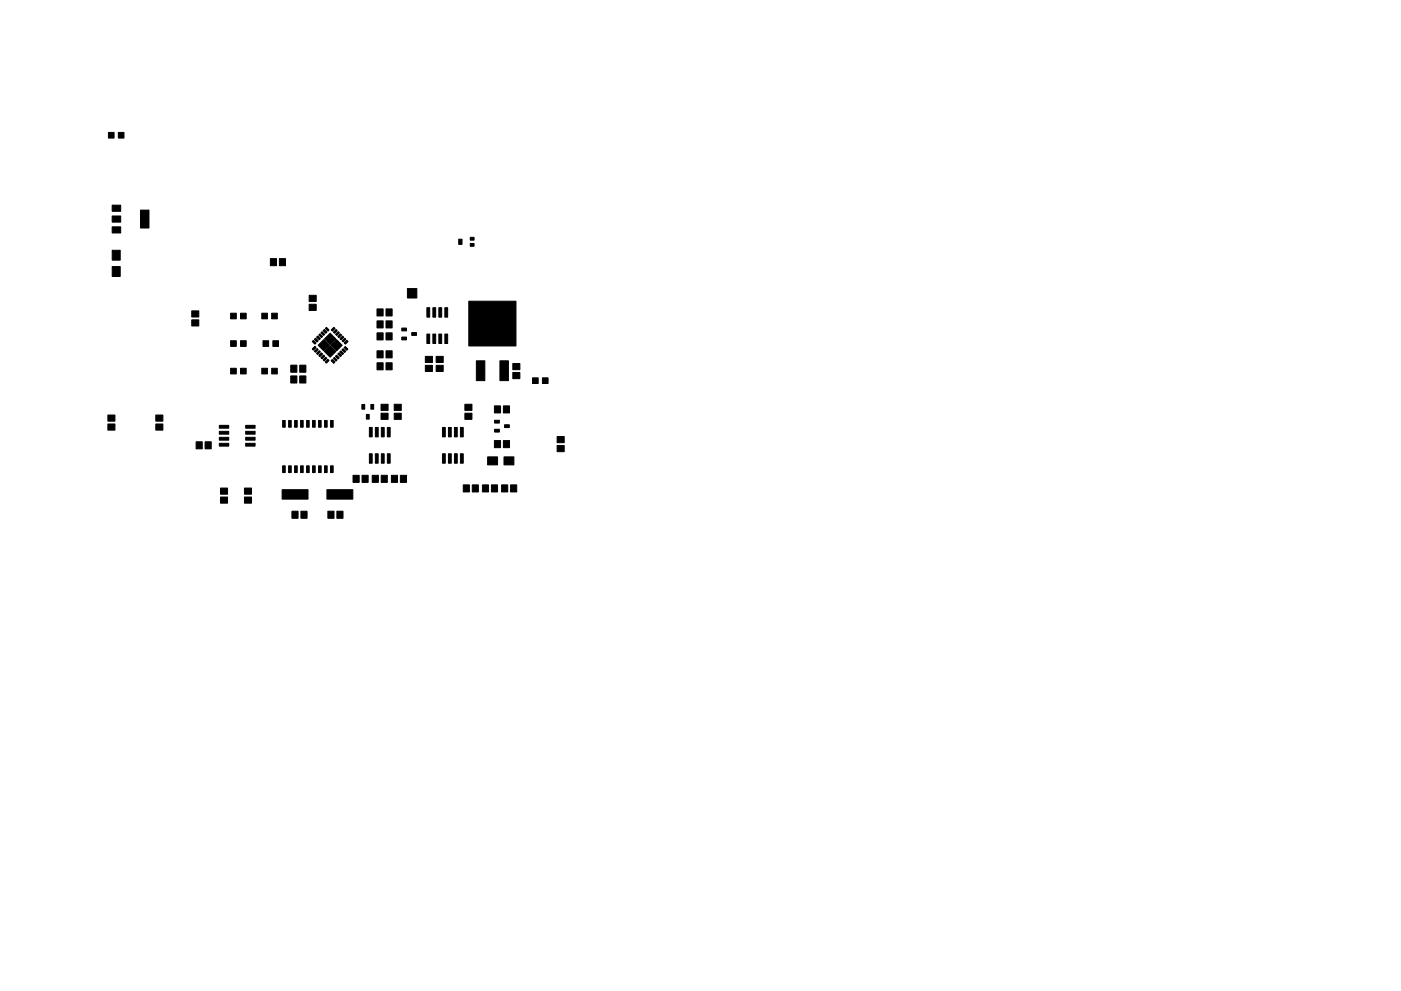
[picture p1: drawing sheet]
<svg xmlns="http://www.w3.org/2000/svg" width="297mm" height="210mm" viewBox="0 0 297 210" stroke-linecap="round" stroke-linejoin="round" font-family="sans-serif">
<g fill="#000" stroke="#000" stroke-width=".21">
<path d="M23 28.1h1.2v1.2h-1.2zM25.1 28.1h1.2v1.2h-1.2zM23.8 43.5h1.8v1.3h-1.8zM23.8 45.8h1.8v1.3h-1.8zM23.8 48.1h1.8v1.3h-1.8zM23.8 53.1h1.7v2.1h-1.7zM23.8 56.6h1.7v2.1h-1.7zM29.8 44.6h1.8v3.8h-1.8zM57.3 54.9h1.3v1.5h-1.3zM59.2 54.9h1.3v1.5h-1.3zM97.3 50.8h.7v1.1h-.7zM99.7 51.7h.8v.6h-.8z"/>
<path d="M99.7 50.4h.8v.6h-.8zM40.7 67.9h1.5v1.3h-1.5zM40.7 66h1.5v1.3h-1.5zM48.9 72.3h1.2v1.2h-1.2zM48.9 78.1h1.2v1.2h-1.2zM48.9 66.5h1.2v1.1h-1.2zM51 72.3h1.2v1.2h-1.2zM51 78.1h1.2v1.2h-1.2zM51 66.5h1.2v1.1h-1.2zM55.8 72.3h1.2v1.2h-1.2zM55.5 66.5h1.2v1.1h-1.2zM55.5 78.1h1.2v1.2h-1.2z"/>
<path d="M57.9 72.3h1.2v1.2h-1.2zM57.6 66.5h1.2v1.1h-1.2zM57.6 78.1h1.2v1.2h-1.2zM61.6 77.5h1.3v1.5h-1.3zM61.6 79.8h1.3v1.5h-1.3zM63.5 77.5h1.3v1.5h-1.3zM63.5 79.8h1.3v1.5h-1.3zM65.5 64.6h1.5v1.3h-1.5zM65.5 62.7h1.5v1.3h-1.5zM66.4 72.2l.6 .6-.2 .2-.6-.5zM66.8 73.5l.2 .2-.6 .6-.2-.3zM66.7 72l.2-.3 .6 .6-.3 .3z"/>
<path d="M67.2 73.9l.3 .3-.6 .6-.2-.3zM67.1 71.5l.3-.2 .5 .6-.2 .2zM67.7 74.4l.2 .2-.5 .6-.3-.2zM67.6 71.1l.2-.3 .6 .6-.3 .2zM67.6 75.4l.5-.5 .3 .2-.6 .6zM68 70.6l.3-.2 .6 .5-.3 .3zM68 75.9l.6-.6 .2 .3-.5 .5zM68.7 72l1.2 1.2-1.2 1.3-1.2-1.3zM68.7 69.9l.6 .6-.2 .2-.6-.5zM69.1 75.8l.2 .2-.6 .6-.2-.3zM69 69.7l.2-.3 .6 .6-.3 .3zM69.5 76.2l.3 .3-.6 .6-.2-.3z"/>
<path d="M68.8 71.9l1.2-1.2 1.2 1.2-1.2 1.2zM70 73.4l1.2 1.2-1.2 1.2-1.2-1.2zM70.2 76.5l.2-.2 .6 .5-.2 .3zM70.2 70l.6-.6 .2 .3-.5 .6zM70.7 76.1l.2-.3 .6 .6-.3 .2zM70.7 70.5l.6-.6 .2 .3-.6 .5zM71.3 72l1.2 1.2-1.2 1.3-1.2-1.3zM71.4 75.4l.5 .5-.2 .3-.6-.6zM71.1 70.9l.6-.5 .3 .2-.6 .6zM71.6 75.1l.3-.2 .5 .5-.2 .3zM72.2 70.8l.2 .3-.5 .5-.3-.2zM72.3 74.4l.5 .6-.2 .2-.6-.5z"/>
<path d="M72.6 71.3l.3 .2-.6 .6-.2-.2zM72.7 74l.6 .5-.2 .3-.6-.6zM72.5 72.3l.6-.6 .2 .3-.5 .6zM73 73.8l.2-.3 .6 .6-.3 .2zM73 72.8l.6-.6 .2 .3-.6 .5zM79.9 70.6h1.3v1.5h-1.3zM79.9 74.4h1.3v1.5h-1.3zM79.9 68.1h1.3v1.5h-1.3zM79.9 77h1.3v1.5h-1.3zM79.9 65.5h1.3v1.5h-1.3zM81.8 70.6h1.3v1.5h-1.3zM81.8 74.4h1.3v1.5h-1.3z"/>
<path d="M81.8 68.1h1.3v1.5h-1.3zM81.8 77h1.3v1.5h-1.3zM81.8 65.5h1.3v1.5h-1.3zM85.2 69.6h1v.6h-1zM85.2 71.5h1v.6h-1zM86.4 61.2h2v2h-2zM87.3 70.6h1v.6h-1zM90.5 65.3h.6v2h-.6zM90.5 70.9h.6v2h-.6zM90.2 75.6h1.5v1.3h-1.5zM90.2 77.5h1.5v1.3h-1.5zM91.8 65.3h.6v2h-.6z"/>
<path d="M91.8 70.9h.6v2h-.6zM93 65.3h.6v2h-.6zM93 70.9h.6v2h-.6zM92.5 75.6h1.5v1.3h-1.5zM92.5 77.5h1.5v1.3h-1.5zM94.3 65.3h.6v2h-.6zM94.3 70.9h.6v2h-.6zM99.4 63.9h10v9.5h-10zM108.7 79h1.5v1.3h-1.5zM108.7 77.1h1.5v1.3h-1.5zM22.9 88.1h1.5v1.3h-1.5zM22.9 90h1.5v1.3h-1.5z"/>
<path d="M33 88.1h1.5v1.3h-1.5zM33 90h1.5v1.3h-1.5zM41.6 93.7h1.3v1.5h-1.3zM43.5 93.7h1.3v1.5h-1.3zM46.5 90.2h2v.6h-2zM46.5 91.5h2v.6h-2zM46.5 92.8h2v.6h-2zM46.5 94.1h2v.6h-2zM52.1 94.1h2v.6h-2zM52.1 92.8h2v.6h-2zM52.1 91.5h2v.6h-2zM52.1 90.2h2v.6h-2z"/>
<path d="M59.9 89.2h.6v1.4h-.6zM61.2 89.2h.5v1.4h-.5zM62.5 89.2h.5v1.4h-.5zM63.7 89.2h.6v1.4h-.6zM65 89.2h.6v1.4h-.6zM66.3 89.2h.5v1.4h-.5zM67.5 89.2h.6v1.4h-.6zM68.8 89.2h.6v1.4h-.6zM70.1 89.2h.5v1.4h-.5zM76.7 85.8h.6v1h-.6zM77.7 87.9h.6v1h-.6zM78.3 90.7h.6v2h-.6z"/>
<path d="M78.3 96.3h.6v2h-.6zM78.6 85.8h.6v1h-.6zM79.6 90.7h.6v2h-.6zM79.6 96.3h.6v2h-.6zM80.8 87.7h1.5v1.3h-1.5zM80.8 85.8h1.5v1.3h-1.5zM80.9 90.7h.6v2h-.6zM80.9 96.3h.6v2h-.6zM82.1 90.7h.6v2h-.6zM82.1 96.3h.6v2h-.6zM83.6 85.8h1.5v1.3h-1.5zM83.6 87.7h1.5v1.3h-1.5z"/>
<path d="M93.8 90.7h.6v2h-.6zM93.8 96.3h.6v2h-.6zM95.1 90.7h.6v2h-.6zM95.1 96.3h.6v2h-.6zM96.3 90.7h.6v2h-.6zM96.3 96.3h.6v2h-.6zM97.6 90.7h.6v2h-.6zM97.6 96.3h.6v2h-.6zM98.6 87.7h1.5v1.3h-1.5zM98.6 85.8h1.5v1.3h-1.5zM101 76.6h1.8v4.2h-1.8zM104.8 86.1h1.3v1.5h-1.3z"/>
<path d="M104.8 93.5h1.3v1.5h-1.3zM104.9 89.2h1v.6h-1zM104.9 91.1h1v.6h-1zM103.4 96.9h2.1v1.7h-2.1zM106 76.6h1.8v4.2h-1.8zM106.7 86.1h1.3v1.5h-1.3zM106.7 93.5h1.3v1.5h-1.3zM107 90.1h1v.6h-1zM106.9 96.9h2.1v1.7h-2.1zM112.9 80.2h1.2v1.2h-1.2zM115 80.2h1.2v1.2h-1.2zM118.1 92.6h1.5v1.3h-1.5z"/>
<path d="M118.1 94.5h1.5v1.3h-1.5zM46.7 103.5h1.5v1.3h-1.5zM46.7 105.5h1.5v1.3h-1.5zM51.8 103.5h1.5v1.3h-1.5zM51.8 105.5h1.5v1.3h-1.5zM59.8 103.9h5.5v2h-5.5zM59.9 98.8h.6v1.5h-.6zM61.2 98.8h.5v1.5h-.5zM62.5 98.8h.5v1.5h-.5zM61.9 108.5h1.3v1.5h-1.3zM63.7 98.8h.6v1.5h-.6zM65 98.8h.6v1.5h-.6z"/>
<path d="M63.8 108.5h1.3v1.5h-1.3zM66.3 98.8h.5v1.5h-.5zM67.5 98.8h.6v1.5h-.6zM68.8 98.8h.6v1.5h-.6zM69.3 103.9h5.5v2h-5.5zM69.5 108.5h1.3v1.5h-1.3zM70.1 98.8h.5v1.5h-.5zM71.4 108.5h1.3v1.5h-1.3zM74.9 100.8h1.3v1.5h-1.3zM76.8 100.8h1.3v1.5h-1.3zM78.9 100.8h1.3v1.5h-1.3zM80.8 100.8h1.3v1.5h-1.3z"/>
<path d="M83 100.8h1.3v1.5h-1.3zM84.9 100.8h1.3v1.5h-1.3zM98.2 102.9h1.3v1.5h-1.3zM100.1 102.9h1.3v1.5h-1.3zM102.3 102.9h1.3v1.5h-1.3zM104.2 102.9h1.3v1.5h-1.3zM106.3 102.9h1.3v1.5h-1.3zM108.3 102.9h1.3v1.5h-1.3z"/>
</g>
</svg>
